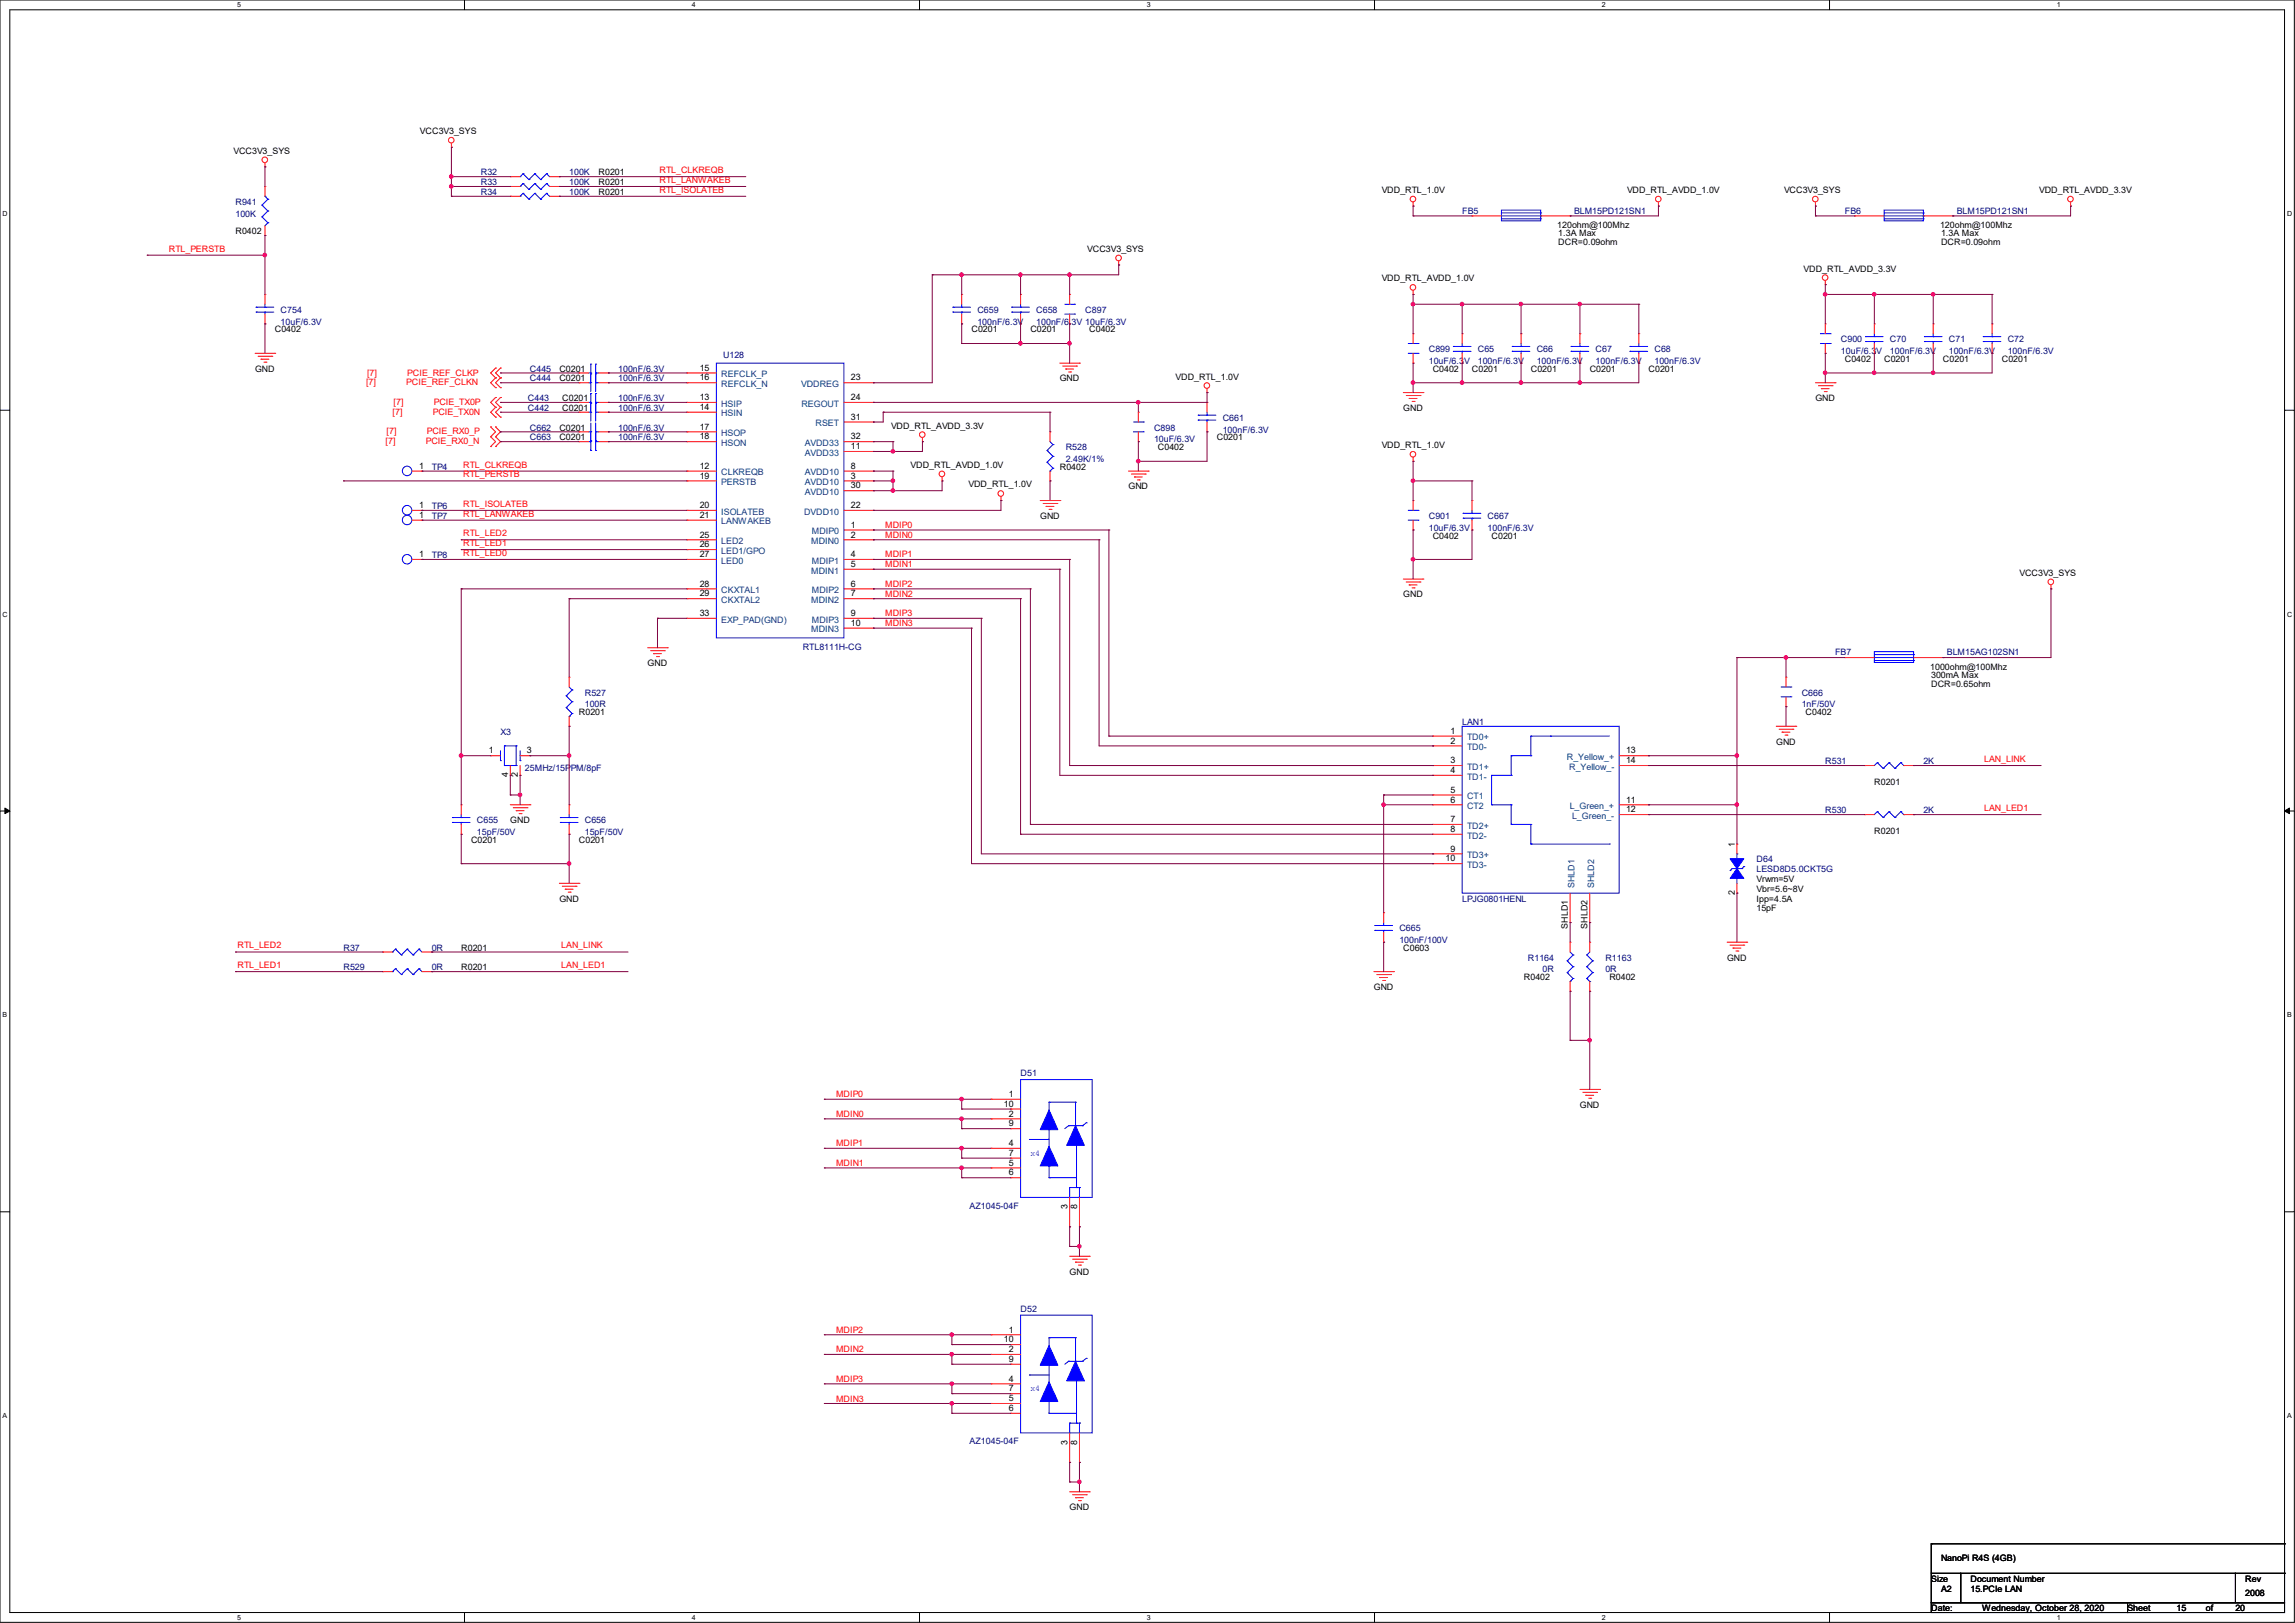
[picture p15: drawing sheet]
<svg xmlns="http://www.w3.org/2000/svg" width="297mm" height="210mm" viewBox="0 0 297 210" stroke-linecap="round" stroke-linejoin="round" font-family="sans-serif">
<defs><g id="words">
<g font-size="1.1">
<text x="54.4" y="17.4">VCC3V3_SYS</text>
<text x="30.2" y="19.9">VCC3V3_SYS</text>
<text x="77.5" y="24">R0201</text>
<text x="77.5" y="22.7">R0201</text>
<text x="77.5" y="25.2">R0201</text>
<text x="178.8" y="25">VDD_RTL_1.0V</text>
<text x="201.5" y="29.5">120ohm@100Mhz</text>
<text x="210.6" y="25">VDD_RTL_AVDD_1.0V</text>
<text x="230.9" y="25">VCC3V3_SYS</text>
<text x="251.1" y="29.5">120ohm@100Mhz</text>
<text x="263.9" y="25">VDD_RTL_AVDD_3.3V</text>
<text x="30.5" y="30.3">R0402</text>
<text x="140.7" y="32.6">VCC3V3_SYS</text>
<text x="201.7" y="30.6">1.3A Max</text>
<text x="201.7" y="31.7">DCR=0.09ohm</text>
<text x="233.4" y="35.1">VDD_RTL_AVDD_3.3V</text>
<text x="251.2" y="30.6">1.3A Max</text>
<text x="251.2" y="31.7">DCR=0.09ohm</text>
<text x="178.8" y="36.4">VDD_RTL_AVDD_1.0V</text>
<text x="35.6" y="43">C0402</text>
<text x="90.5" y="48">15</text>
<text x="125.7" y="43">C0201</text>
<text x="133.3" y="43">C0201</text>
<text x="141" y="43">C0402</text>
<text x="238.8" y="46.8">C0402</text>
<text x="243.8" y="46.8">C0201</text>
<text x="251.5" y="46.8">C0201</text>
<text x="259.1" y="46.8">C0201</text>
<text x="33" y="48.1">GND</text>
<text x="72.4" y="49.4">C0201</text>
<text x="72.4" y="48.1">C0201</text>
<text x="72.8" y="51.9">C0201</text>
<text x="72.8" y="53.2">C0201</text>
<text x="90.5" y="51.8">13</text>
<text x="90.5" y="53">14</text>
<text x="90.5" y="49.2">16</text>
<text x="110.1" y="49.2">23</text>
<text x="110.1" y="51.8">24</text>
<text x="137.2" y="49.4">GND</text>
<text x="152.1" y="49.1">VDD_RTL_1.0V</text>
<text x="181.6" y="53.2">GND</text>
<text x="185.4" y="48.1">C0402</text>
<text x="190.5" y="48.1">C0201</text>
<text x="198.1" y="48.1">C0201</text>
<text x="205.7" y="48.1">C0201</text>
<text x="213.4" y="48.1">C0201</text>
<text x="234.9" y="51.9">GND</text>
<text x="72.4" y="55.7">C0201</text>
<text x="72.4" y="57">C0201</text>
<text x="90.5" y="55.6">17</text>
<text x="90.5" y="56.9">18</text>
<text x="110.1" y="58.1">11</text>
<text x="110.1" y="54.3">31</text>
<text x="110.1" y="56.9">32</text>
<text x="115.3" y="55.5">VDD_RTL_AVDD_3.3V</text>
<text x="149.9" y="58.3">C0402</text>
<text x="157.5" y="57">C0201</text>
<text x="178.8" y="58">VDD_RTL_1.0V</text>
<text x="54.2" y="60.7">1</text>
<text x="54.2" y="65.7">1</text>
<text x="90.5" y="60.7">12</text>
<text x="90.5" y="61.9">19</text>
<text x="90.5" y="65.7">20</text>
<text x="110.1" y="61.9">3</text>
<text x="110.1" y="60.7">8</text>
<text x="110.1" y="65.7">22</text>
<text x="110.1" y="63.2">30</text>
<text x="117.9" y="60.5">VDD_RTL_AVDD_1.0V</text>
<text x="125.3" y="63.1">VDD_RTL_1.0V</text>
<text x="137.2" y="60.8">R0402</text>
<text x="146" y="63.3">GND</text>
<text x="54.2" y="67">1</text>
<text x="90.5" y="67">21</text>
<text x="90.5" y="69.6">25</text>
<text x="90.5" y="70.8">26</text>
<text x="110.1" y="68.3">1</text>
<text x="110.1" y="69.6">2</text>
<text x="134.6" y="67.1">GND</text>
<text x="185.4" y="69.7">C0402</text>
<text x="193" y="69.7">C0201</text>
<text x="54.2" y="72.1">1</text>
<text x="90.5" y="72.1">27</text>
<text x="90.5" y="75.9">28</text>
<text x="90.5" y="77.2">29</text>
<text x="110.1" y="72.1">4</text>
<text x="110.1" y="73.4">5</text>
<text x="110.1" y="75.9">6</text>
<text x="110.1" y="77.2">7</text>
<text x="181.6" y="77.3">GND</text>
<text x="261.4" y="74.5">VCC3V3_SYS</text>
<text x="90.5" y="79.7">33</text>
<text x="110.1" y="79.7">9</text>
<text x="110.1" y="81">10</text>
<text x="83.8" y="86.2">GND</text>
<text x="249.8" y="86.7">1000ohm@100Mhz</text>
<text x="249.9" y="87.7">300mA Max</text>
<text x="249.9" y="88.9">DCR=0.65ohm</text>
<text x="74.9" y="92.5">R0201</text>
<text x="187.7" y="95">1</text>
<text x="233.7" y="92.5">C0402</text>
<text x="63.2" y="97.5">1</text>
<text x="65.7" y="100.6" transform="rotate(-90 65.7 100.6)">4</text>
<text x="67" y="100.6" transform="rotate(-90 67 100.6)">2</text>
<text x="68.2" y="97.5">3</text>
<text x="187.7" y="98.8">3</text>
<text x="187.7" y="100">4</text>
<text x="187.7" y="96.2">2</text>
<text x="210.4" y="97.5">13</text>
<text x="210.4" y="98.8">14</text>
<text x="229.9" y="96.4">GND</text>
<text x="242.6" y="101.6">R0201</text>
<text x="66" y="106.5">GND</text>
<text x="187.7" y="102.6">5</text>
<text x="187.7" y="103.8">6</text>
<text x="187.7" y="106.4">7</text>
<text x="187.7" y="107.7">8</text>
<text x="210.4" y="103.8">11</text>
<text x="210.4" y="105.1">12</text>
<text x="242.6" y="107.9">R0201</text>
<text x="61" y="109.1">C0201</text>
<text x="74.9" y="109.1">C0201</text>
<text x="187.1" y="111.5">10</text>
<text x="187.7" y="110.2">9</text>
<text x="224.5" y="109.6" transform="rotate(-90 224.5 109.6)">1</text>
<text x="72.4" y="116.7">GND</text>
<text x="224.5" y="115.8" transform="rotate(-90 224.5 115.8)">2</text>
<text x="227.3" y="114.1">Vrwm=5V</text>
<text x="227.3" y="115.4">Vbr=5.6~8V</text>
<text x="227.3" y="116.7">Ipp=4.5A</text>
<text x="227.3" y="117.9">15pF</text>
<text x="59.7" y="123">R0201</text>
<text x="59.7" y="125.6">R0201</text>
<text x="181.6" y="123">C0603</text>
<text x="202.9" y="120.2" transform="rotate(-90 202.9 120.2)">SHLD1</text>
<text x="205.4" y="120.2" transform="rotate(-90 205.4 120.2)">SHLD2</text>
<text x="223.5" y="124.3">GND</text>
<text x="177.8" y="128.1">GND</text>
<text x="197.2" y="126.8">R0402</text>
<text x="208.3" y="126.8">R0402</text>
<text x="129.9" y="143.2">10</text>
<text x="130.6" y="141.9">1</text>
<text x="204.5" y="143.3">GND</text>
<text x="130.6" y="144.5">2</text>
<text x="130.6" y="148.3">4</text>
<text x="130.6" y="149.6">7</text>
<text x="130.6" y="145.8">9</text>
<text x="130.6" y="150.8">5</text>
<text x="130.6" y="152.1">6</text>
<text x="138.1" y="156.5" transform="rotate(-90 138.1 156.5)">3</text>
<text x="139.4" y="156.5" transform="rotate(-90 139.4 156.5)">8</text>
<text x="138.4" y="164.9">GND</text>
<text x="129.9" y="173.7">10</text>
<text x="130.6" y="172.4">1</text>
<text x="130.6" y="175">2</text>
<text x="130.6" y="178.8">4</text>
<text x="130.6" y="176.2">9</text>
<text x="130.6" y="181.3">5</text>
<text x="130.6" y="182.6">6</text>
<text x="130.6" y="180">7</text>
<text x="138.1" y="186.9" transform="rotate(-90 138.1 186.9)">3</text>
<text x="139.4" y="186.9" transform="rotate(-90 139.4 186.9)">8</text>
<text x="138.4" y="195.4">GND</text>
<text x="251.2" y="202">NanoPi R4S (4GB)</text>
<text x="249.9" y="204.7">Size</text>
<text x="249.9" y="208.5">Date:</text>
<text x="251.2" y="206">A2</text>
<text x="255" y="204.7">Document Number</text>
<text x="255" y="206">15.PCIe LAN</text>
<text x="256.5" y="208.5">Wednesday, October 28, 2020</text>
<text x="275.3" y="208.5">Sheet</text>
<text x="281.7" y="208.5">15</text>
<text x="285.5" y="208.5">of</text>
<text x="289.3" y="208.5">20</text>
<text x="290.6" y="204.7">Rev</text>
<text x="290.6" y="206.5">2008</text>
</g>
<g font-size="1.1" fill="#000080">
<text x="62.2" y="24">R33</text>
<text x="62.2" y="22.7">R32</text>
<text x="73.7" y="24">100K</text>
<text x="73.7" y="22.7">100K</text>
<text x="30.5" y="26.5">R941</text>
<text x="30.5" y="28">100K</text>
<text x="62.2" y="25.2">R34</text>
<text x="73.7" y="25.2">100K</text>
<text x="189.2" y="27.6">FB5</text>
<text x="203.7" y="27.6">BLM15PD121SN1</text>
<text x="238.8" y="27.6">FB6</text>
<text x="253.2" y="27.6">BLM15PD121SN1</text>
<text x="36.3" y="40.5">C754</text>
<text x="36.3" y="42">10uF/6.3V</text>
<text x="126.5" y="40.5">C659</text>
<text x="126.5" y="42">100nF/6.3V</text>
<text x="134.1" y="40.5">C658</text>
<text x="134.1" y="42">100nF/6.3V 10uF/6.3V</text>
<text x="140.5" y="40.5">C897</text>
<text x="93.6" y="46.3">U128</text>
<text x="184.9" y="45.6">C899</text>
<text x="184.9" y="47.1">10uF/6.3V</text>
<text x="191.3" y="45.6">C65</text>
<text x="191.3" y="47.1">100nF/6.3V</text>
<text x="198.9" y="45.6">C66</text>
<text x="198.9" y="47.1">100nF/6.3V</text>
<text x="206.5" y="45.6">C67</text>
<text x="206.5" y="47.1">100nF/6.3V</text>
<text x="214.1" y="45.6">C68</text>
<text x="214.1" y="47.1">100nF/6.3V</text>
<text x="238.2" y="44.3">C900</text>
<text x="238.2" y="45.8">10uF/6.3V</text>
<text x="244.6" y="44.3">C70</text>
<text x="244.6" y="45.8">100nF/6.3V</text>
<text x="252.2" y="44.3">C71</text>
<text x="252.2" y="45.8">100nF/6.3V</text>
<text x="259.8" y="44.3">C72</text>
<text x="259.8" y="45.8">100nF/6.3V</text>
<text x="68.3" y="51.9">C443</text>
<text x="68.3" y="53.2">C442</text>
<text x="68.6" y="49.4">C444</text>
<text x="68.6" y="48.1">C445</text>
<text x="80" y="51.9">100nF/6.3V</text>
<text x="80" y="53.2">100nF/6.3V</text>
<text x="80" y="49.4">100nF/6.3V</text>
<text x="80" y="48.1">100nF/6.3V</text>
<text x="68.6" y="55.7">C662</text>
<text x="68.6" y="57">C663</text>
<text x="80" y="55.7">100nF/6.3V</text>
<text x="80" y="57">100nF/6.3V</text>
<text x="137.9" y="58.3">R528</text>
<text x="137.9" y="59.8">2.49K/1%</text>
<text x="149.3" y="55.7">C898</text>
<text x="149.3" y="57.2">10uF/6.3V</text>
<text x="158.2" y="54.4">C661</text>
<text x="158.2" y="56">100nF/6.3V</text>
<text x="55.9" y="60.8">TP4</text>
<text x="55.9" y="65.9">TP6</text>
<text x="55.9" y="67.1">TP7</text>
<text x="184.9" y="67.1">C901</text>
<text x="184.9" y="68.7">10uF/6.3V</text>
<text x="192.5" y="67.1">C667</text>
<text x="192.5" y="68.7">100nF/6.3V</text>
<text x="55.9" y="72.2">TP8</text>
<text x="103.9" y="84.2">RTL8111H-CG</text>
<text x="237.5" y="84.8">FB7</text>
<text x="252" y="84.8">BLM15AG102SN1</text>
<text x="64.8" y="95.1">X3</text>
<text x="75.7" y="90">R527</text>
<text x="75.7" y="91.5">100R</text>
<text x="189.2" y="93.8">LAN1</text>
<text x="233.2" y="90">C666</text>
<text x="233.2" y="91.5">1nF/50V</text>
<text x="67.9" y="99.8">25MHz/15PPM/8pF</text>
<text x="236.2" y="98.9">R531</text>
<text x="248.9" y="98.9">2K</text>
<text x="61.7" y="106.5">C655</text>
<text x="75.7" y="106.5">C656</text>
<text x="236.2" y="105.2">R530</text>
<text x="248.9" y="105.2">2K</text>
<text x="61.7" y="108">15pF/50V</text>
<text x="75.7" y="108">15pF/50V</text>
<text x="227.3" y="111.6">D64</text>
<text x="227.3" y="112.9">LESD8D5.0CKT5G</text>
<text x="189.2" y="116.7">LPJG0801HENL</text>
<text x="44.4" y="123">R37</text>
<text x="44.4" y="125.6">R529</text>
<text x="55.9" y="123">0R</text>
<text x="55.9" y="125.6">0R</text>
<text x="181.1" y="120.5">C665</text>
<text x="181.1" y="122">100nF/100V</text>
<text x="197.7" y="124.3">R1164</text>
<text x="199.6" y="125.8">0R</text>
<text x="207.8" y="124.3">R1163</text>
<text x="207.8" y="125.8">0R</text>
<text x="132.1" y="139.3">D51</text>
<text x="125.5" y="156.4">AZ1045-04F</text>
<text x="132.1" y="169.8">D52</text>
<text x="125.5" y="186.9">AZ1045-04F</text>
</g>
<g font-size="1.1" fill="#f00">
<text x="85.3" y="22.4">RTL_CLKREQB</text>
<text x="85.3" y="23.7">RTL_LANWAKEB</text>
<text x="85.3" y="24.9">RTL_ISOLATEB</text>
<text x="21.8" y="32.6">RTL_PERSTB</text>
<text x="47.4" y="49.9">[7]</text>
<text x="47.5" y="48.6">[7]</text>
<text x="50.8" y="53.7">[7]</text>
<text x="50.9" y="52.4">[7]</text>
<text x="52.6" y="49.9">PCIE_REF_CLKN</text>
<text x="52.7" y="48.6">PCIE_REF_CLKP</text>
<text x="56" y="53.7">PCIE_TX0N</text>
<text x="56.1" y="52.4">PCIE_TX0P</text>
<text x="49.9" y="57.5">[7]</text>
<text x="50" y="56.2">[7]</text>
<text x="55.1" y="57.5">PCIE_RX0_N</text>
<text x="55.2" y="56.2">PCIE_RX0_P</text>
<text x="59.9" y="60.5">RTL_CLKREQB</text>
<text x="59.9" y="61.8">RTL_PERSTB</text>
<text x="59.9" y="65.6">RTL_ISOLATEB</text>
<text x="59.9" y="66.8">RTL_LANWAKEB</text>
<text x="59.9" y="69.4">RTL_LED2</text>
<text x="59.9" y="70.7">RTL_LED1</text>
<text x="59.9" y="71.9">RTL_LED0</text>
<text x="114.6" y="68.3">MDIP0</text>
<text x="114.6" y="69.6">MDIN0</text>
<text x="114.6" y="72.1">MDIP1</text>
<text x="114.6" y="73.4">MDIN1</text>
<text x="114.6" y="75.9">MDIP2</text>
<text x="114.6" y="77.2">MDIN2</text>
<text x="114.6" y="79.8">MDIP3</text>
<text x="114.6" y="81">MDIN3</text>
<text x="256.8" y="98.6">LAN_LINK</text>
<text x="256.8" y="104.9">LAN_LED1</text>
<text x="30.7" y="122.7">RTL_LED2</text>
<text x="30.7" y="125.3">RTL_LED1</text>
<text x="72.6" y="122.7">LAN_LINK</text>
<text x="72.6" y="125.3">LAN_LED1</text>
<text x="108.2" y="142">MDIP0</text>
<text x="108.2" y="144.5">MDIN0</text>
<text x="108.2" y="148.3">MDIP1</text>
<text x="108.2" y="150.9">MDIN1</text>
<text x="108.2" y="172.5">MDIP2</text>
<text x="108.2" y="175">MDIN2</text>
<text x="108.2" y="178.8">MDIP3</text>
<text x="108.2" y="181.4">MDIN3</text>
</g>
<g font-size="1.1" fill="#004080">
<text x="93.3" y="52.6">HSIP</text>
<text x="93.3" y="53.9">HSIN</text>
<text x="93.3" y="48.8">REFCLK_P</text>
<text x="93.3" y="50.1">REFCLK_N</text>
<text x="103.7" y="50.1">VDDREG</text>
<text x="103.7" y="52.6">REGOUT</text>
<text x="93.3" y="56.4">HSOP</text>
<text x="93.3" y="57.7">HSON</text>
<text x="104.1" y="59">AVDD33</text>
<text x="104.1" y="57.7">AVDD33</text>
<text x="105.5" y="55.2">RSET</text>
<text x="93.3" y="61.5">CLKREQB</text>
<text x="93.3" y="62.8">PERSTB</text>
<text x="104.1" y="62.8">AVDD10</text>
<text x="104.1" y="61.5">AVDD10</text>
<text x="104.1" y="64.1">AVDD10</text>
<text x="93.3" y="66.6">ISOLATEB</text>
<text x="93.3" y="67.9">LANWAKEB</text>
<text x="93.3" y="70.4">LED2</text>
<text x="93.3" y="71.7">LED1/GPO</text>
<text x="104.1" y="66.6">DVDD10</text>
<text x="105" y="70.4">MDIN0</text>
<text x="105.1" y="69.1">MDIP0</text>
<text x="93.3" y="72.9">LED0</text>
<text x="93.3" y="76.8">CKXTAL1</text>
<text x="105" y="74.2">MDIN1</text>
<text x="105.1" y="72.9">MDIP1</text>
<text x="105.1" y="76.8">MDIP2</text>
<text x="93.3" y="78">CKXTAL2</text>
<text x="93.3" y="80.6">EXP_PAD(GND)</text>
<text x="105" y="78">MDIN2</text>
<text x="105" y="81.8">MDIN3</text>
<text x="105.1" y="80.6">MDIP3</text>
<text x="189.9" y="95.8">TD0+</text>
<text x="189.9" y="99.6">TD1+</text>
<text x="189.9" y="100.9">TD1-</text>
<text x="189.9" y="97.1">TD0-</text>
<text x="202.8" y="98.3">R_Yellow_+</text>
<text x="203.1" y="99.6">R_Yellow_-</text>
<text x="189.9" y="103.4">CT1</text>
<text x="189.9" y="104.7">CT2</text>
<text x="189.9" y="107.2">TD2+</text>
<text x="203.2" y="104.7">L_Green_+</text>
<text x="203.4" y="106">L_Green_-</text>
<text x="189.9" y="111">TD3+</text>
<text x="189.9" y="112.3">TD3-</text>
<text x="189.9" y="108.5">TD2-</text>
<text x="203.8" y="114.9" transform="rotate(-90 203.8 114.9)">SHLD1</text>
<text x="206.3" y="114.9" transform="rotate(-90 206.3 114.9)">SHLD2</text>
</g>
<g font-size="1.1" fill="#00f">
<text x="133.3" y="149.6">x4</text>
<text x="133.3" y="180">x4</text>
</g>
<g font-size=".9">
<text x="30.7" y=".9">5</text>
<text x="89.5" y=".9">4</text>
<text x="148.4" y=".9">3</text>
<text x="207.3" y=".9">2</text>
<text x="266.2" y=".9">1</text>
<text x=".3" y="28">D</text>
<text x="296" y="28">D</text>
<text x=".3" y="79.8">C</text>
<text x="296" y="79.8">C</text>
<text x=".3" y="131.7">B</text>
<text x="296" y="131.7">B</text>
<text x=".3" y="183.5">A</text>
<text x="296" y="183.5">A</text>
<text x="30.7" y="209.6">5</text>
<text x="89.5" y="209.6">4</text>
<text x="148.4" y="209.6">3</text>
<text x="207.3" y="209.6">2</text>
<text x="266.2" y="209.6">1</text>
</g>
</g></defs>
<path d="M0 0h296.9v209.9h-296.9zM1.3 1.3h294.4v207.4h-294.4z" fill="none" stroke="#000" stroke-width=".13"/>
<g fill="#fff">
<path d="M30.7 .1h.5v1h-.5z"/>
<path d="M30.7 208.8h.5v1h-.5z"/>
</g>
<path d="M60.1 0v1.3M60.1 208.7v1.2" fill="none" stroke="#000" stroke-width=".13"/>
<g fill="#fff">
<path d="M89.5 .1h.5v1h-.5z"/>
<path d="M89.5 208.8h.5v1h-.5z"/>
</g>
<path d="M119 0v1.3M119 208.7v1.2" fill="none" stroke="#000" stroke-width=".13"/>
<g fill="#fff">
<path d="M148.4 .1h.5v1h-.5z"/>
<path d="M148.4 208.8h.5v1h-.5z"/>
</g>
<path d="M177.9 0v1.3M177.9 208.7v1.2" fill="none" stroke="#000" stroke-width=".13"/>
<g fill="#fff">
<path d="M207.3 .1h.5v1h-.5z"/>
<path d="M207.3 208.8h.5v1h-.5z"/>
</g>
<path d="M236.8 0v1.3M236.8 208.7v1.2" fill="none" stroke="#000" stroke-width=".13"/>
<g fill="#fff">
<path d="M266.2 .1h.5v1h-.5z"/>
<path d="M266.2 208.8h.5v1h-.5z"/>
<path d="M.3 27.2h.7v1h-.7z"/>
<path d="M296 27.2h.6v1h-.6z"/>
<path d="M.3 79h.7v1h-.7z"/>
<path d="M296 79h.6v1h-.6z"/>
</g>
<path d="M0 53.1h1.3M295.7 53.1h1.2" fill="none" stroke="#000" stroke-width=".13"/>
<g fill="#fff">
<path d="M.3 130.9h.6v1h-.6z"/>
<path d="M296 130.9h.6v1h-.6z"/>
</g>
<path d="M0 104.9h1.3M295.7 104.9h1.2" fill="none" stroke="#000" stroke-width=".13"/>
<path d="M.6 104.6l.7 .3-.7 .4zM295.7 104.9l.6-.3v.7z" fill="#000" stroke="#000" stroke-width=".13"/>
<g fill="#fff">
<path d="M.3 182.7h.6v1h-.6z"/>
<path d="M296 182.7h.5v1h-.5z"/>
</g>
<g fill="none" stroke="#000" stroke-width=".13">
<path d="M0 156.8h1.3M295.7 156.8h1.2M249.9 199.8h.1M249.9 199.8v3.8M249.9 199.8h45.8M295.7 199.8h.1M295.7 199.8v3.8M249.9 203.6h3.8v3.8h-3.8zM249.9 207.4h25.4v1.3h-25.4zM253.7 203.6h35.6v3.8h-35.6zM275.3 207.4h20.4v1.3h-20.4zM289.3 203.6h6.4v3.8h-6.4z"/>
<path d="M295.7 203.6h.1"/>
</g>
<g fill="none" stroke="#f00" stroke-width=".13">
<path d="M58.4 19h.1M58.4 18.5v.5M34.3 21.6h.1M34.3 30.5h.1M34.3 24.1h.1M34.3 38.1h.1M34.3 21.1v.5M34.3 24.1v1.3M34.3 29.2v1.3M34.3 38.1v1.3M66 24.1h.1M66 25.4h.1"/>
<path d="M66 22.9h.1M66 24.1h1.3M66 25.4h1.3M66 22.9h1.3M71.1 24.1h1.3M71.1 25.4h1.3M71.1 22.9h1.3M72.4 24.1h.1M72.4 25.4h.1M72.4 22.9h.1M124.5 38.1h.1M124.5 38.1v1.3"/>
<path d="M132.1 38.1h.1M132.1 38.1v1.3M138.4 38.1h.1M138.4 38.1v1.3M144.8 34.3h.1M144.8 33.8v.5M182.9 26.7h.1M182.9 38.1h.1M182.9 26.2v.5M182.9 37.6v.5M190.5 27.9h.1M190.5 27.9h3.8"/>
<path d="M199.4 27.9h3.8M203.2 27.9h.1M214.6 26.7h.1M214.6 26.2v.5M234.9 26.7h.1M234.9 26.2v.5M236.2 36.8h.1M236.2 36.3v.5M240 27.9h.1M240 27.9h3.8M248.9 27.9h3.8M252.7 27.9h.1"/>
<path d="M268 26.7h.1M268 26.2v.5M33 45.7h2.6M33.4 46.1h1.8M33.8 46.5h.1M33.8 46.5h1M34.2 46.9h.2M34.3 41.9h.1M34.3 40.6v1.3M34.4 46.9h.1M35.2 46.1h.1M35.6 45.7h.1"/>
<path d="M63.5 57.8h.1M63.5 56.5h.1M63.5 55.2h.1M63.5 56.5l.6 .6-.6 .7M63.5 55.2l.6 .7-.6 .6M64.1 52.7h.1M64.1 51.4h.1M64.1 54h.1M64.1 56.5h.1M64.1 57.8h.1M64.1 55.2h.1M64.1 48.9h.1"/>
<path d="M64.1 47.6h.1M64.1 50.2h.1M64.1 51.4l-.6 .7 .6 .6M64.1 52.7l-.6 .6 .6 .7M64.1 56.5l.7 .6-.7 .7M64.1 55.2l.7 .7-.7 .6M64.1 47.6l-.6 .7 .6 .6M64.1 48.9l-.6 .6 .6 .7M64.8 52.7h.1M64.8 51.4h.1M64.8 54h.1M64.8 48.9h.1"/>
<path d="M64.8 47.6h.1M64.8 50.2h.1M64.8 51.4l-.7 .7 .7 .6M64.8 52.7l-.7 .6 .7 .7M64.8 47.6l-.7 .7 .7 .6M64.8 48.9l-.7 .6 .7 .7M74.9 52.1h.1M74.9 55.9h.1M74.9 49.5h.1M74.9 53.3h.1M74.9 48.3h.1M74.9 57.1h.1"/>
<path d="M74.9 49.5h1.3M74.9 52.1h1.3M74.9 55.9h1.3M74.9 53.3h1.3M74.9 48.3h1.3M74.9 57.1h1.3M77.5 49.5h1.2M77.5 52.1h1.2M77.5 55.9h1.2M77.5 53.3h1.2M77.5 48.3h1.2M77.5 57.1h1.2"/>
<path d="M78.7 52.1h.1M78.7 55.9h.1M78.7 49.5h.1M78.7 53.3h.1M78.7 48.3h.1M78.7 57.1h.1M88.9 52.1h.1M88.9 53.3h.1M88.9 48.3h.1M88.9 49.5h.1M88.9 55.9h.1M88.9 57.1h.1"/>
<path d="M88.9 49.5h3.8M88.9 52.1h3.8M88.9 55.9h3.8M88.9 53.3h3.8M88.9 48.3h3.8M88.9 57.1h3.8M109.2 49.5h3.8M109.2 52.1h3.8M109.2 58.4h3.8M109.2 57.1h3.8M109.2 54.6h3.8M113 58.4h.1"/>
<path d="M113 49.5h.1M113 52.1h.1M113 54.6h.1M113 57.1h.1M119.4 57.1h.1M119.4 56.6v.5M124.5 41.9h.1M124.5 40.6v1.3M132.1 41.9h.1M132.1 40.6v1.3M135.9 55.9h.1M135.9 55.9v1.2"/>
<path d="M137.2 47h2.5M137.5 47.4h1.8M137.9 47.8h.1M137.9 47.8h1M138.3 48.1h.3M138.4 41.9h.1M138.4 40.6v1.3M138.6 48.1h.1M139.3 47.4h.1M139.7 47h.1M147.3 57.1h.1M147.3 53.3h.1"/>
<path d="M147.3 53.3v1.3M147.3 55.9v1.2M156.2 50.8h.1M156.2 55.9h.1M156.2 52.1h.1M156.2 50.3v.5M156.2 52.1v1.2M156.2 54.6v1.3M181.6 50.8h2.5M182 51.2h1.8M182.4 51.6h.1M182.4 51.6h1"/>
<path d="M182.8 51.9h.2M182.9 59.7h.1M182.9 47h.1M182.9 43.2h.1M182.9 43.2v1.2M182.9 45.7v1.3M182.9 59.2v.5M183 51.9h.1M183.8 51.2h.1M184.1 50.8h.1M189.2 47h.1M189.2 43.2h.1"/>
<path d="M189.2 43.2v1.2M189.2 45.7v1.3M196.8 47h.1M196.8 43.2h.1M196.8 43.2v1.2M196.8 45.7v1.3M204.5 47h.1M204.5 43.2h.1M204.5 43.2v1.2M204.5 45.7v1.3M212.1 47h.1M212.1 43.2h.1"/>
<path d="M212.1 43.2v1.2M212.1 45.7v1.3M234.9 49.5h2.6M235.3 49.9h1.8M235.7 50.3h.1M235.7 50.3h1M236.1 50.7h.2M236.2 45.7h.1M236.2 41.9h.1M236.2 41.9v1.3M236.2 44.4v1.3M236.3 50.7h.1"/>
<path d="M237.1 49.9h.1M237.5 49.5h.1M242.6 45.7h.1M242.6 41.9h.1M242.6 41.9v1.3M242.6 44.4v1.3M250.2 45.7h.1M250.2 41.9h.1M250.2 41.9v1.3M250.2 44.4v1.3M257.8 45.7h.1M257.8 41.9h.1"/>
<path d="M257.8 41.9v1.3M257.8 44.4v1.3M53.3 61h1.3M53.3 67.3h1.3M53.3 72.4h1.3M53.3 66h1.3M54.6 67.3h.1M54.6 61h.1M54.6 72.4h.1M54.6 66h.1M88.9 61h.1M88.9 62.2h.1"/>
<path d="M88.9 66h.1M88.9 67.3h.1M88.9 69.8h.1M88.9 71.1h.1M88.9 72.4h.1M88.9 76.2h.1M88.9 77.5h.1M88.9 61h3.8M88.9 67.3h3.8M88.9 69.8h3.8M88.9 62.2h3.8M88.9 72.4h3.8"/>
<path d="M88.9 76.2h3.8M88.9 77.5h3.8M88.9 66h3.8M88.9 71.1h3.8M109.2 61h3.8M109.2 68.6h3.8M109.2 69.8h3.8M109.2 62.2h3.8M109.2 72.4h3.8M109.2 73.7h3.8M109.2 76.2h3.8M109.2 77.5h3.8"/>
<path d="M109.2 66h3.8M109.2 63.5h3.8M113 68.6h.1M113 69.8h.1M113 62.2h.1M113 72.4h.1M113 73.7h.1M113 76.2h.1M113 77.5h.1M113 61h.1M113 66h.1M113 63.5h.1"/>
<path d="M121.9 62.2h.1M121.9 61.7v.5M129.5 64.8h.1M129.5 64.3v.5M134.6 64.8h2.6M135 65.2h1.8M135.4 65.5h.1M135.4 65.5h1M135.8 65.9h.2M135.9 62.2h.1M135.9 61v1.2M136 65.9h.1"/>
<path d="M136.8 65.2h.1M137.2 64.8h.1M146 61h2.6M146.4 61.3h1.8M146.8 61.7h.1M146.8 61.7h1M147.2 62.1h.2M147.4 62.1h.1M148.2 61.3h.1M148.6 61h.1M181.6 74.9h2.5M182 75.3h1.8"/>
<path d="M182.4 75.7h.1M182.4 75.7h1M182.8 76.1h.2M182.9 68.6h.1M182.9 64.8h.1M182.9 64.8v1.2M182.9 67.3v1.3M183 76.1h.1M183.8 75.3h.1M184.1 74.9h.1M190.5 68.6h.1M190.5 64.8h.1"/>
<path d="M190.5 64.8v1.2M190.5 67.3v1.3M265.4 76.2h.1M265.4 75.7v.5M63.5 97.8h.1M63.5 97.8h1.3M66 99.1v1.2M67.3 97.8h1.3M67.3 99.1v1.2M68.6 97.8h.1M73.7 87.6h.1M73.7 94h.1"/>
<path d="M73.7 87.6v1.3M73.7 92.7v1.3M83.8 83.8h2.6M84.2 84.2h1.8M84.6 84.6h.1M84.6 84.6h1M85 85h.2M85.2 85h.1M86 84.2h.1M86.4 83.8h.1M88.9 80h.1M88.9 80h3.8"/>
<path d="M109.2 80h3.8M109.2 81.3h3.8M113 80h.1M113 81.3h.1M185.4 99.1h.1M185.4 95.2h.1M185.4 96.5h.1M185.4 99.1h3.8M185.4 95.2h3.8M185.4 96.5h3.8M209.5 99.1h3.9M209.5 97.8h3.9"/>
<path d="M213.4 97.8h.1M213.4 99.1h.1M229.9 94h2.5M230.3 94.4h1.7M230.6 94.7h.1M230.6 94.7h1M231 95.1h.3M231.1 91.4h.1M231.1 87.6h.1M231.1 87.6v1.3M231.1 90.2v1.2M231.3 95.1h.1"/>
<path d="M232 94.4h.1M232.4 94h.1M238.8 85.1h.1M238.8 85.1h3.8M241.3 99.1h.1M241.3 99.1h1.3M246.4 99.1h1.2M247.6 99.1h.1M247.6 85.1h3.9M251.5 85.1h.1M59.7 107.9h.1M59.7 104.1h.1"/>
<path d="M59.7 104.1v1.3M59.7 106.7v1.2M66 100.3h.1M66 104.1h2.6M66.4 104.5h1.8M66.8 104.9h.1M66.8 104.9h1M67.2 105.3h.2M67.3 100.3h.1M67.4 105.3h.1M68.2 104.5h.1M68.6 104.1h.1"/>
<path d="M72.4 114.3h2.5M72.8 114.7h1.7M73.2 115.1h.1M73.2 115.1h1M73.5 115.4h.3M73.7 107.9h.1M73.7 104.1h.1M73.7 104.1v1.3M73.7 106.7v1.2M73.8 115.4h.1M74.5 114.7h.1M74.9 114.3h.1"/>
<path d="M179.1 118.1h.1M179.1 118.1v1.3M185.4 102.9h.1M185.4 104.1h.1M185.4 110.5h.1M185.4 111.8h.1M185.4 106.7h.1M185.4 107.9h.1M185.4 100.3h.1M185.4 104.1h3.8M185.4 102.9h3.8M185.4 110.5h3.8"/>
<path d="M185.4 111.8h3.8M185.4 106.7h3.8M185.4 107.9h3.8M185.4 100.3h3.8M203.2 119.4h.1M203.2 115.6v3.8M205.7 119.4h.1M205.7 115.6v3.8M209.5 104.1h3.9M209.5 105.4h3.9M213.4 104.1h.1M213.4 105.4h.1"/>
<path d="M224.8 109.2h.1M224.8 115.6h.1M224.8 109.2v1.3M224.8 114.3v1.3M241.3 105.4h.1M241.3 105.4h1.3M246.4 105.4h1.2M247.6 105.4h.1M49.5 123.2h.1M49.5 125.7h.1M49.5 125.7h1.3M49.5 123.2h1.3"/>
<path d="M54.6 125.7h1.3M54.6 123.2h1.3M55.9 123.2h.1M55.9 125.7h.1M177.8 125.7h2.5M178.2 126.1h1.8M178.6 126.5h.1M178.6 126.5h1M178.9 126.9h.3M179.1 121.9h.1M179.1 120.6v1.3M179.2 126.9h.1"/>
<path d="M180 126.1h.1M180.3 125.7h.1M203.2 121.9h.1M203.2 128.3h.1M203.2 121.9v1.3M203.2 127v1.3M205.7 121.9h.1M205.7 128.3h.1M205.7 121.9v1.3M205.7 127v1.3M223.5 121.9h2.6M223.9 122.3h1.8"/>
<path d="M224.3 122.7h.1M224.3 122.7h1M224.7 123.1h.2M224.9 123.1h.1M225.7 122.3h.1M226.1 121.9h.1M128.3 142.2h.1M128.3 144.8h.1M128.3 148.6h.1M128.3 151.1h.1M128.3 142.2h3.8M128.3 144.8h3.8"/>
<path d="M128.3 148.6h3.8M128.3 151.1h3.8M130.8 152.4h.1M130.8 149.9h.1M130.8 146h.1M130.8 143.5h.1M130.8 152.4h1.3M130.8 149.9h1.3M130.8 146h1.3M130.8 143.5h1.3M138.4 158.7h.1M138.4 154.9v3.8"/>
<path d="M139.7 158.7h.1M139.7 154.9v3.8M204.5 141h2.5M204.9 141.4h1.7M205.2 141.7h.1M205.2 141.7h1M205.6 142.1h.3M205.9 142.1h.1M206.6 141.4h.1M207 141h.1M128.3 172.7h.1M128.3 175.3h.1"/>
<path d="M128.3 179.1h.1M128.3 172.7h3.8M128.3 175.3h3.8M128.3 179.1h3.8M130.8 176.5h.1M130.8 174h.1M130.8 176.5h1.3M130.8 174h1.3M138.4 162.6h2.6M138.8 162.9h1.8M139.2 163.3h.1M139.2 163.3h1"/>
<path d="M139.6 163.7h.2M139.8 163.7h.1M140.6 162.9h.1M141 162.6h.1M128.3 181.6h.1M128.3 181.6h3.8M130.8 182.9h.1M130.8 180.3h.1M130.8 182.9h1.3M130.8 180.3h1.3M138.4 189.2h.1M138.4 193h2.6"/>
<path d="M138.4 185.4v3.8M138.8 193.4h1.8M139.2 193.8h.1M139.2 193.8h1M139.6 194.2h.2M139.7 189.2h.1M139.7 185.4v3.8M139.8 194.2h.1M140.6 193.4h.1M141 193h.1"/>
<circle cx="58.4" cy="18.1" r=".36"/>
<circle cx="34.3" cy="20.7" r=".36"/>
<circle cx="144.8" cy="33.4" r=".36"/>
<circle cx="182.9" cy="37.2" r=".36"/>
<circle cx="182.9" cy="25.8" r=".36"/>
<circle cx="214.6" cy="25.8" r=".36"/>
<circle cx="234.9" cy="25.8" r=".36"/>
<circle cx="236.2" cy="35.9" r=".36"/>
<circle cx="267.9" cy="25.8" r=".36"/>
<circle cx="119.4" cy="56.2" r=".36"/>
<circle cx="156.2" cy="49.9" r=".36"/>
<circle cx="182.9" cy="58.8" r=".36"/>
<circle cx="121.9" cy="61.3" r=".36"/>
<circle cx="129.5" cy="63.9" r=".36"/>
<circle cx="265.4" cy="75.3" r=".36"/>
</g>
<g fill="none" stroke="#00f" stroke-width=".13">
<path d="M33.1 39.8h.1M33.1 39.8h2.3M33.9 28.1h.1M33.9 26.5h.1M33.9 28.1l.8 .7M33.9 26.5l.8 .8M34.3 25.4h.1M34.3 39.8h.1M34.3 25.4l.4 .4M34.3 39.4v.4M34.7 28.8h.1M34.7 27.3h.1"/>
<path d="M34.7 25.8h.1M34.7 28.8l-.4 .4M34.7 27.3l-.8 .8M34.7 25.8l-.8 .7M67.3 24.1h.1M67.3 25.4h.1M67.3 22.9h.1M67.7 23.7h.1M67.7 25h.1M67.7 22.5h.1M67.7 23.7l.8 .8M67.7 23.7l-.4 .4"/>
<path d="M67.7 25l.8 .8M67.7 25l-.4 .4M67.7 22.5l.8 .7M67.7 22.5l-.4 .4M68.5 24.5h.1M68.5 25.8h.1M68.5 23.2h.1M69.2 23.7h.1M69.2 25h.1M69.2 22.5h.1M69.2 23.7l.8 .8M69.2 23.7l-.7 .8"/>
<path d="M69.2 25l.8 .8M69.2 25l-.7 .8M69.2 22.5l.8 .7M69.2 22.5l-.7 .7M70 24.5h.1M70 25.8h.1M70 23.2h.1M70.7 23.7h.1M70.7 25h.1M70.7 22.5h.1M70.7 23.7l.4 .4M70.7 23.7l-.7 .8"/>
<path d="M70.7 25l.4 .4M70.7 25l-.7 .8M70.7 22.5l.4 .4M70.7 22.5l-.7 .7M123.3 39.8h.1M123.3 39.8h2.3M124.5 39.8h.1M124.5 39.4v.4M130.9 39.8h.1M130.9 39.8h2.3M132.1 39.8h.1M132.1 39.4v.4"/>
<path d="M137.8 39.4h1.3M139.1 39.4h.1M194.3 27.2h5.1v1.4h-5.1zM194.3 27.9h5.1M194.3 27.6h5.1M194.3 28.3h5.1M199.4 27.9h.1M199.4 27.6h.1M199.4 28.3h.1M243.8 27.2h5.1v1.4h-5.1zM243.8 27.9h5.1M243.8 27.6h5.1"/>
<path d="M243.8 28.3h5.1M248.9 27.9h.1M248.9 27.6h.1M248.9 28.3h.1M33.1 40.4h.1M33.1 40.4h2.3M34.3 40.4h.1M34.3 40.4v.2M76.2 52.1h.3M76.2 55.9h.3M76.2 49.5h.3M76.2 53.3h.3"/>
<path d="M76.2 48.3h.3M76.2 57.1h.3M76.5 52.1h.1M76.5 50.9h.1M76.5 55.9h.1M76.5 57h.1M76.5 49.5h.1M76.5 48.4h.1M76.5 53.3h.1M76.5 52.2h.1M76.5 48.3h.1M76.5 47.1h.1"/>
<path d="M76.5 57.1h.1M76.5 58.3h.1M76.5 47.1v3.6M76.5 50.9v3.6M76.5 54.7v3.6M77.1 50.9h.1M77.1 52.1h.1M77.1 57h.1M77.1 55.9h.1M77.1 48.4h.1M77.1 49.5h.1M77.1 52.2h.1"/>
<path d="M77.1 53.3h.1M77.1 47.1h.1M77.1 48.3h.1M77.1 58.3h.1M77.1 57.1h.1M77.1 52.1h.4M77.1 47.1v3.6M77.1 50.9v3.6M77.1 54.7v3.6M77.1 55.9h.4M77.1 49.5h.4M77.1 53.3h.4"/>
<path d="M77.1 48.3h.4M77.1 57.1h.4M92.7 47h16.5v35.5h-16.5zM123.3 40.4h.1M123.3 40.4h2.3M124.5 40.4h.1M124.5 40.4v.2M130.9 40.4h.1M130.9 40.4h2.3M132.1 40.4h.1M132.1 40.4v.2M135.5 58.3h.1"/>
<path d="M135.5 59.8h.1M135.5 58.3l.8 .8M135.5 59.8l.8 .8M135.9 57.1l.4 .4M136.3 57.5h.1M136.3 59.1h.1M136.3 57.5l-.8 .8M136.3 59.1l-.8 .7M137.8 40.6h1.3M139.1 40.6h.1M146.7 55.9h1.3M146.7 54.6h1.3"/>
<path d="M148 55.9h.1M148 54.6h.1M155.1 53.7h.1M155.1 54.4h.1M155.1 53.7h2.3M155.1 54.4h2.3M156.2 54.4h.1M156.2 53.7h.1M156.2 53.3v.4M156.2 54.4v.2M182.2 45.7h1.3M182.2 44.4h1.3"/>
<path d="M183.5 45.7h.1M183.5 44.4h.1M188.1 44.8h.1M188.1 45.5h.1M188.1 44.8h2.3M188.1 45.5h2.3M189.2 45.5h.1M189.2 44.8h.1M189.2 44.4v.4M189.2 45.5v.2M195.7 44.8h.1M195.7 45.5h.1"/>
<path d="M195.7 44.8h2.3M195.7 45.5h2.3M196.8 45.5h.1M196.8 44.8h.1M196.8 44.4v.4M196.8 45.5v.2M203.3 44.8h.1M203.3 45.5h.1M203.3 44.8h2.3M203.3 45.5h2.3M204.5 45.5h.1M204.5 44.8h.1"/>
<path d="M204.5 44.4v.4M204.5 45.5v.2M210.9 44.8h.1M210.9 45.5h.1M210.9 44.8h2.3M210.9 45.5h2.3M212.1 45.5h.1M212.1 44.8h.1M212.1 44.4v.4M212.1 45.5v.2M235.6 44.4h1.3M235.6 43.2h1.3"/>
<path d="M236.9 44.4h.1M236.9 43.2h.1M241.4 43.6h.1M241.4 44.2h.1M241.4 43.6h2.3M241.4 44.2h2.3M242.6 44.2h.1M242.6 43.6h.1M242.6 43.2v.4M242.6 44.2v.2M249 43.6h.1M249 44.2h.1"/>
<path d="M249 43.6h2.3M249 44.2h2.3M250.2 44.2h.1M250.2 43.6h.1M250.2 43.2v.4M250.2 44.2v.2M256.7 43.6h.1M256.7 44.2h.1M256.7 43.6h2.3M256.7 44.2h2.3M257.8 44.2h.1M257.8 43.6h.1"/>
<path d="M257.8 43.2v.4M257.8 44.2v.2M135.9 61h.1M136.3 60.6h.1M136.3 60.6l-.4 .4M182.2 67.3h1.3M182.2 66h1.3M183.5 67.3h.1M183.5 66h.1M189.4 66.4h.1M189.4 67.1h.1M189.4 66.4h2.2"/>
<path d="M189.4 67.1h2.2M190.5 67.1h.1M190.5 66.4h.1M190.5 66v.4M190.5 67.1v.2M64.8 98.4h.1M64.8 97.2v1.2M65.3 99.1h.1M65.3 96.5h.1M65.3 96.5v2.6M65.3 99.1h1.5M65.3 96.5h1.5"/>
<path d="M66.8 99.1h.1M66.8 96.5h.1M66.8 96.5v2.6M67.3 98.4h.1M67.3 97.2v1.2M73.3 90h.1M73.3 91.6h.1M73.3 90l.7 .8M73.3 91.6l.7 .7M73.7 92.7h.1M73.7 88.9l.3 .4M74 89.3h.1"/>
<path d="M74 90.8h.1M74 92.3h.1M74 89.3l-.7 .7M74 90.8l-.7 .8M74 92.3l-.3 .4M189.2 94h20.3v21.6h-20.3zM195.6 97.8h.1M195.6 97.8h2.5M195.6 97.8v2.5M198.1 95.2h.1M198.1 97.8h.1M198.1 95.2h10.2"/>
<path d="M198.1 95.2v2.6M200.7 95.2h.1M230.5 90.2h1.3M230.5 88.9h1.3M231.8 90.2h.1M231.8 88.9h.1M242.6 84.3h5v1.4h-5zM242.6 85.1h5M242.6 84.7h5M242.6 85.5h5M243 98.7h.1M243 98.7l-.4 .4"/>
<path d="M243 98.7l.7 .7M243.7 99.4h.1M244.5 98.7h.1M244.5 98.7l-.8 .7M244.5 98.7l.7 .7M245.2 99.4h.1M246 98.7h.1M246 98.7l-.8 .7M246 98.7l.4 .4M246.4 99.1h.1M247.6 85.1h.1M247.6 84.7h.1"/>
<path d="M247.6 85.5h.1M58.5 105.8h.1M58.5 106.4h.1M58.5 105.8h2.3M58.5 106.4h2.3M59.7 106.4h.1M59.7 105.8h.1M59.7 105.4v.4M59.7 106.4v.3M72.5 105.8h.1M72.5 106.4h.1M72.5 105.8h2.3"/>
<path d="M72.5 106.4h2.3M73.7 106.4h.1M73.7 105.8h.1M73.7 105.4v.4M73.7 106.4v.3M177.9 119.8h.1M177.9 119.8h2.3M179.1 119.8h.1M179.1 119.4v.4M193 100.3h.1M193 104.1h.1M193 100.3h2.6"/>
<path d="M193 100.3v3.8M193 104.1h2.6M195.6 100.3h.1M195.6 104.1h.1M195.6 106.7h.1M195.6 104.1v2.6M195.6 106.7h2.5M198.1 106.7h.1M198.1 109.2h.1M198.1 106.7v2.5M198.1 109.2h10.2M208.3 109.2h.1"/>
<path d="M223.9 112.6h.1M224.8 113.2h.1M224.8 110.5h.1M224.8 110.5v1.1M224.8 113.2v1.1M225.4 112.4h.1M225.4 112.4h-1.2l-.3 .2M225.7 112.1h.1M225.7 112.1l-.3 .3M243 105h.1M243 105l-.4 .4M243 105l.7 .8"/>
<path d="M243.7 105.8h.1M244.5 105h.1M244.5 105l-.8 .8M244.5 105l.7 .8M245.2 105.8h.1M246 105h.1M246 105l-.8 .8M246 105l.4 .4M246.4 105.4h.1M50.8 123.2h.1M50.8 125.7h.1M51.2 122.8h.1"/>
<path d="M51.2 125.3h.1M51.2 122.8l.7 .8M51.2 122.8l-.4 .4M51.2 125.3l.7 .8M51.2 125.3l-.4 .4M51.9 123.6h.1M51.9 126.1h.1M52.7 122.8h.1M52.7 125.3h.1M52.7 122.8l.8 .8M52.7 122.8l-.8 .8M52.7 125.3l.8 .8"/>
<path d="M52.7 125.3l-.8 .8M53.5 123.6h.1M53.5 126.1h.1M54.2 122.8h.1M54.2 125.3h.1M54.2 122.8l.4 .4M54.2 122.8l-.7 .8M54.2 125.3l.4 .4M54.2 125.3l-.7 .8M132.1 139.7h9.3v15.2h-9.3zM177.9 120.4h.1M177.9 120.4h2.3"/>
<path d="M179.1 120.4h.1M179.1 120.4v.2M202.8 124.3h.1M202.8 125.9h.1M202.8 124.3l.8 .8M202.8 125.9l.8 .7M203.2 127h.1M203.2 123.2l.4 .4M203.6 123.6h.1M203.6 125.1h.1M203.6 126.6h.1M203.6 123.6l-.8 .7"/>
<path d="M203.6 125.1l-.8 .8M203.6 126.6l-.4 .4M205.4 123.6h.1M205.4 125.1h.1M205.4 126.6h.1M205.4 123.6l.7 .7M205.4 125.1l.7 .8M205.4 126.6l.3 .4M205.7 127h.1M205.7 123.2l-.3 .4M206.1 124.3h.1M206.1 125.9h.1"/>
<path d="M206.1 124.3l-.7 .8M206.1 125.9l-.7 .7M133.2 147.4h.1M133.2 147.4h2.6M135.8 146.2h.1M135.8 142.6h.1M135.8 152.4h.1M135.8 150.9h.1M135.8 142.6v1M135.8 146.2v2.3M135.8 150.9v1.5M135.8 142.6h3.4"/>
<path d="M135.8 152.4h3.5M138.3 145.7h.1M138.3 145.7h1.8M138.3 145.7l-.5 .3M138.4 153.7h.1M138.4 153.7v1.2M138.4 153.7h1.3M139.2 142.6h.1M139.2 145.7h.1M139.2 142.6v3.1M139.3 153.7h.1M139.3 148.2v5.5"/>
<path d="M139.7 153.7h.1M139.7 153.7v1.2M140.1 145.7h.1M140.6 145.3h.1M140.6 145.3l-.5 .4M132.1 170.2h9.3v15.2h-9.3zM133.2 177.9h.1M133.2 177.9h2.6M135.8 176.7h.1M135.8 173.1h.1M135.8 173.1v1M135.8 176.7v2.2"/>
<path d="M135.8 173.1h3.4M138.3 176.1h.1M138.3 176.1h1.8M138.3 176.1l-.5 .4M139.2 173.1h.1M139.2 176.1h.1M139.2 173.1v3M139.3 178.7v5.4M140.1 176.1h.1M140.6 175.8h.1M140.6 175.8l-.5 .3M135.8 182.9h.1"/>
<path d="M135.8 181.4h.1M135.8 181.4v1.5M135.8 182.9h3.5M138.4 184.1h.1M138.4 184.1v1.3M138.4 184.1h1.3M139.3 184.1h.1M139.7 184.1h.1M139.7 184.1v1.3"/>
<circle cx="52.7" cy="67.3" r=".61"/>
<circle cx="52.7" cy="60.9" r=".61"/>
<circle cx="52.7" cy="72.4" r=".61"/>
<circle cx="52.7" cy="66" r=".61"/>
</g>
<g fill="#00f" stroke="#00f" stroke-width=".13">
<path d="M139.2 145.7l1.1 2.5h-2.3z" fill-rule="evenodd"/>
<path d="M135.8 143.6l1.1 2.6h-2.3z" fill-rule="evenodd"/>
<path d="M135.8 148.3l1.1 2.6h-2.3z" fill-rule="evenodd"/>
<path d="M139.2 176.1l1.1 2.6h-2.3z" fill-rule="evenodd"/>
<path d="M135.8 174.1l1.1 2.6h-2.3z" fill-rule="evenodd"/>
<path d="M135.8 178.8l1.1 2.6h-2.3z" fill-rule="evenodd"/>
<path d="M224.8 112.4l.9 1.3h-1.8z" fill-rule="evenodd"/>
<path d="M223.9 111.1h1.8l-.9 1.3z" fill-rule="evenodd"/>
</g>
<g fill="none" stroke="#800040" stroke-width=".13">
<path d="M58.4 19h.1M58.4 19v6.4M19 33h.1M19 33h15.3M34.3 21.6h.1M34.3 30.5h.1M34.3 33h.1M34.3 21.6v2.5M34.3 30.5v7.6M58.4 22.9h.1M58.4 24.1h.1M58.4 25.4h.1"/>
<path d="M58.4 22.9h7.6M58.4 24.1h7.6M58.4 25.4h7.6M72.4 22.9h.1M72.4 24.1h.1M72.4 25.4h.1M72.4 22.9h24.1M72.4 24.1h24.1M72.4 25.4h24.1M120.6 35.6h.1M120.6 35.6v13.9h-7.6M124.5 35.6h.1"/>
<path d="M124.5 35.6v2.5M132.1 35.6h.1M132.1 35.6v2.5M138.4 35.6h.1M138.4 35.6v2.5M144.8 34.3h.1M144.8 34.3v1.3h-24.2M182.9 26.7h.1M182.9 27.9h.1M182.9 38.1h.1M182.9 39.4h.1M182.9 27.9h7.6"/>
<path d="M182.9 26.7v1.2M182.9 38.1v5.1M182.9 39.4h29.2M189.2 39.4h.1M189.2 39.4v3.8M196.8 39.4h.1M196.8 39.4v3.8M203.2 27.9h.1M204.5 39.4h.1M204.5 39.4v3.8M212.1 39.4h.1M212.1 39.4v3.8"/>
<path d="M214.6 26.7h.1M214.6 26.7v1.2h-11.4M234.9 27.9h.1M234.9 26.7h.1M234.9 27.9h5.1M234.9 26.7v1.2M236.2 36.8h.1M236.2 38.1h.1M236.2 36.8v5.1M236.2 38.1h21.6M242.6 38.1h.1M242.6 38.1v3.8"/>
<path d="M250.2 38.1h.1M250.2 38.1v3.8M252.7 27.9h.1M257.8 38.1h.1M257.8 38.1v3.8M268 26.7h.1M268 26.7v1.2h-15.3M34.3 41.9h.1M34.3 41.9v3.8M64.8 57.1h.1M64.8 55.9h.1M64.8 52.1h.1"/>
<path d="M64.8 53.3h.1M64.8 49.5h.1M64.8 48.3h.1M64.8 57.1h10.1M64.8 48.3h10.1M64.8 52.1h10.1M64.8 49.5h10.1M64.8 53.3h10.1M64.8 55.9h10.1M78.7 55.9h.1M78.7 57.1h.1M78.7 48.3h.1"/>
<path d="M78.7 49.5h.1M78.7 52.1h.1M78.7 53.3h.1M78.7 57.1h10.2M78.7 48.3h10.2M78.7 52.1h10.2M78.7 49.5h10.2M78.7 53.3h10.2M78.7 55.9h10.2M113 57.1h.1M113 58.4h.1M113 52.1h.1"/>
<path d="M113 54.6h.1M113 49.5h.1M113 57.1h2.6M114.3 53.3h.1M114.3 53.3v1.3h-1.3M114.3 53.3h21.6M115.6 57.1h.1M115.6 58.4h.1M115.6 57.1v1.3M119.4 57.1h.1M119.4 57.1v1.3h-6.4M124.5 44.4h.1"/>
<path d="M124.5 41.9h.1M124.5 41.9v2.5M124.5 44.4h13.9M132.1 44.4h.1M132.1 41.9h.1M132.1 41.9v2.5M135.9 53.3h.1M135.9 53.3v2.6M138.4 41.9h.1M138.4 44.4h.1M138.4 41.9v5.1M147.3 52.1h.1"/>
<path d="M147.3 57.1h.1M147.3 59.7h.1M147.3 52.1v1.2M147.3 57.1v3.9M156.2 50.8h.1M156.2 55.9h.1M156.2 50.8v1.3h-43.2M156.2 55.9v3.8h-8.9M182.9 47h.1M182.9 49.5h.1M182.9 59.7h.1M182.9 47v3.8"/>
<path d="M182.9 59.7v5.1M189.2 47h.1M189.2 49.5h.1M189.2 47v2.5M196.8 47h.1M196.8 49.5h.1M196.8 47v2.5M204.5 47h.1M204.5 49.5h.1M204.5 47v2.5M212.1 47h.1M212.1 47v2.5h-29.2"/>
<path d="M236.2 45.7h.1M236.2 48.3h.1M236.2 45.7v3.8M242.6 45.7h.1M242.6 48.3h.1M242.6 45.7v2.6M250.2 45.7h.1M250.2 48.3h.1M250.2 45.7v2.6M257.8 45.7h.1M257.8 45.7v2.6h-21.6M44.4 62.2h.1"/>
<path d="M44.4 62.2h44.5M54.6 61h.1M54.6 67.3h.1M54.6 66h.1M54.6 72.4h.1M54.6 72.4h34.3M54.6 66h34.3M54.6 61h34.3M54.6 67.3h34.3M59.7 76.2h.1M59.7 69.8h.1M59.7 71.1h.1"/>
<path d="M59.7 69.8h29.2M59.7 76.2h29.2M59.7 76.2v27.9M59.7 71.1h29.2M73.7 77.5h.1M73.7 77.5h15.2M73.7 77.5v10.1M113 68.6h.1M113 69.8h.1M113 72.4h.1M113 73.7h.1M113 76.2h.1"/>
<path d="M113 77.5h.1M113 66h.1M113 63.5h.1M113 61h.1M113 62.2h.1M113 68.6h30.5M113 69.8h29.2M113 72.4h25.4M113 73.7h24.2M113 76.2h20.3M113 77.5h19.1M113 61h2.6"/>
<path d="M113 62.2h2.6M115.6 63.5h.1M115.6 61h.1M115.6 62.2h.1M115.6 61v2.5M121.9 62.2h.1M121.9 62.2v1.3h-8.9M129.5 64.8h.1M129.5 64.8v1.2h-16.5M132.1 77.5h.1M132.1 77.5v30.4M133.3 76.2h.1"/>
<path d="M133.3 76.2v30.5M135.9 62.2h.1M135.9 62.2v2.6M137.2 73.7h.1M137.2 73.7v26.6h48.2M138.4 72.4h.1M138.4 72.4v26.7h47M142.2 69.8h.1M142.2 69.8v26.7h43.2M143.5 68.6h.1M143.5 68.6v26.6M182.9 72.4h.1"/>
<path d="M182.9 62.2h.1M182.9 68.6h.1M182.9 68.6v6.3M182.9 62.2h7.6M190.5 68.6h.1M190.5 62.2h.1M190.5 68.6v3.8h-7.6M190.5 62.2v2.6M265.4 76.2h.1M265.4 76.2v8.9h-13.9M59.7 97.8h.1M59.7 97.8h3.8"/>
<path d="M68.6 97.8h.1M68.6 97.8h5.1M73.7 97.8h.1M73.7 94h.1M73.7 94v10.1M85.1 80h.1M85.1 80h3.8M85.1 80v3.8M113 80h.1M113 81.3h.1M113 80h14M113 81.3h12.7"/>
<path d="M125.7 81.3h.1M125.7 81.3v30.5h59.7M127 80h.1M127 80v30.5h58.4M143.5 95.2h.1M143.5 95.2h41.9M185.4 96.5h.1M185.4 99.1h.1M213.4 99.1h.1M213.4 97.8h.1M213.4 97.8h11.4M213.4 99.1h27.9"/>
<path d="M224.8 85.1h.1M224.8 97.8h.1M224.8 85.1v24.1M224.8 85.1h14M231.1 85.1h.1M231.1 91.4h.1M231.1 85.1v2.5M231.1 91.4v2.6M247.6 99.1h.1M247.6 99.1h16.6M251.5 85.1h.1M59.7 111.8h.1"/>
<path d="M59.7 107.9h.1M59.7 107.9v3.9M59.7 111.8h14M66 100.3h.1M66 102.9h.1M66 100.3v2.6M66 102.9h1.3M67.3 100.3h.1M67.3 102.9h.1M67.3 100.3v3.8M73.7 107.9h.1M73.7 111.8h.1"/>
<path d="M73.7 107.9v6.4M132.1 107.9h.1M132.1 107.9h53.3M133.3 106.7h.1M133.3 106.7h52.1M179.1 104.1h.1M179.1 102.9h.1M179.1 104.1h6.3M179.1 102.9h6.3M179.1 102.9v15.2M185.4 100.3h.1M185.4 110.5h.1"/>
<path d="M185.4 111.8h.1M203.2 119.4h.1M203.2 119.4v2.5M205.7 119.4h.1M205.7 119.4v2.5M213.4 105.4h.1M213.4 104.1h.1M213.4 105.4h27.9M213.4 104.1h11.4M224.8 104.1h.1M224.8 115.6h.1M224.8 115.6v6.3"/>
<path d="M247.6 105.4h.1M247.6 105.4h16.6M30.5 123.2h.1M30.5 125.7h.1M30.5 123.2h19M30.5 125.7h19M55.9 123.2h.1M55.9 125.7h.1M55.9 123.2h25.4M55.9 125.7h25.4M179.1 121.9h.1M179.1 121.9v3.8"/>
<path d="M203.2 134.6h.1M203.2 128.3h.1M203.2 128.3v6.3M203.2 134.6h2.5M205.7 134.6h.1M205.7 128.3h.1M205.7 128.3v12.7M106.7 142.2h.1M106.7 144.8h.1M106.7 148.6h.1M106.7 151.1h.1M106.7 142.2h21.6"/>
<path d="M106.7 144.8h21.6M106.7 148.6h21.6M106.7 151.1h21.6M124.5 143.5h.1M124.5 142.2h.1M124.5 146h.1M124.5 144.8h.1M124.5 149.9h.1M124.5 148.6h.1M124.5 152.4h.1M124.5 151.1h.1M124.5 142.2v1.3"/>
<path d="M124.5 144.8v1.2M124.5 148.6v1.3M124.5 151.1v1.3M124.5 143.5h6.3M124.5 146h6.3M124.5 149.9h6.3M124.5 152.4h6.3M138.4 158.7h.1M138.4 158.7v2.6M139.7 158.7h.1M139.7 158.7v3.9M106.7 172.7h.1"/>
<path d="M106.7 175.3h.1M106.7 179.1h.1M106.7 172.7h21.6M106.7 175.3h21.6M106.7 179.1h21.6M123.2 174h.1M123.2 172.7h.1M123.2 176.5h.1M123.2 175.3h.1M123.2 179.1h.1M123.2 174h7.6M123.2 172.7v1.3"/>
<path d="M123.2 175.3v1.2M123.2 179.1v1.2M123.2 176.5h7.6M138.4 161.3h.1M138.4 161.3h1.3M139.7 161.3h.1M106.7 181.6h.1M106.7 181.6h21.6M123.2 180.3h.1M123.2 182.9h.1M123.2 181.6h.1M123.2 181.6v1.3"/>
<path d="M123.2 180.3h7.6M123.2 182.9h7.6M138.4 189.2h.1M138.4 191.8h.1M138.4 189.2v2.6M138.4 191.8h1.3M139.7 189.2h.1M139.7 191.8h.1M139.7 189.2v3.8"/>
</g>
<g fill="#f0f" stroke="#f0f" stroke-width=".13">
<circle cx="224.8" cy="104.1" r=".23"/>
<circle cx="73.6" cy="97.8" r=".23"/>
<circle cx="73.6" cy="111.7" r=".23"/>
<circle cx="59.7" cy="97.8" r=".23"/>
<circle cx="67.3" cy="102.8" r=".23"/>
<circle cx="132.1" cy="35.5" r=".23"/>
<circle cx="124.4" cy="35.5" r=".23"/>
<circle cx="138.4" cy="44.4" r=".23"/>
<circle cx="132.1" cy="44.4" r=".23"/>
<circle cx="242.5" cy="38.1" r=".23"/>
<circle cx="236.2" cy="38.1" r=".23"/>
<circle cx="250.2" cy="38.1" r=".23"/>
<circle cx="242.5" cy="48.2" r=".23"/>
<circle cx="236.2" cy="48.2" r=".23"/>
<circle cx="250.2" cy="48.2" r=".23"/>
<circle cx="115.5" cy="58.4" r=".23"/>
<circle cx="147.3" cy="59.7" r=".23"/>
<circle cx="147.3" cy="52" r=".23"/>
<circle cx="189.2" cy="39.3" r=".23"/>
<circle cx="182.9" cy="39.3" r=".23"/>
<circle cx="204.4" cy="39.3" r=".23"/>
<circle cx="196.8" cy="39.3" r=".23"/>
<circle cx="179" cy="104.1" r=".23"/>
<circle cx="189.2" cy="49.5" r=".23"/>
<circle cx="182.9" cy="49.5" r=".23"/>
<circle cx="204.4" cy="49.5" r=".23"/>
<circle cx="196.8" cy="49.5" r=".23"/>
<circle cx="224.8" cy="97.8" r=".23"/>
<circle cx="231.1" cy="85.1" r=".23"/>
<circle cx="115.5" cy="62.2" r=".23"/>
<circle cx="115.5" cy="63.5" r=".23"/>
<circle cx="182.9" cy="62.2" r=".23"/>
<circle cx="182.9" cy="72.4" r=".23"/>
<circle cx="58.4" cy="24.1" r=".23"/>
<circle cx="58.4" cy="22.8" r=".23"/>
<circle cx="34.3" cy="33" r=".23"/>
<circle cx="138.4" cy="35.5" r=".23"/>
<circle cx="139.7" cy="161.3" r=".23"/>
<circle cx="124.4" cy="142.2" r=".23"/>
<circle cx="124.4" cy="144.8" r=".23"/>
<circle cx="124.4" cy="148.6" r=".23"/>
<circle cx="124.4" cy="151.1" r=".23"/>
<circle cx="139.7" cy="191.7" r=".23"/>
<circle cx="123.2" cy="172.7" r=".23"/>
<circle cx="123.2" cy="175.2" r=".23"/>
<circle cx="123.2" cy="179" r=".23"/>
<circle cx="123.2" cy="181.6" r=".23"/>
<circle cx="205.7" cy="134.6" r=".23"/>
</g>
<use href="#words"/>
</svg>
